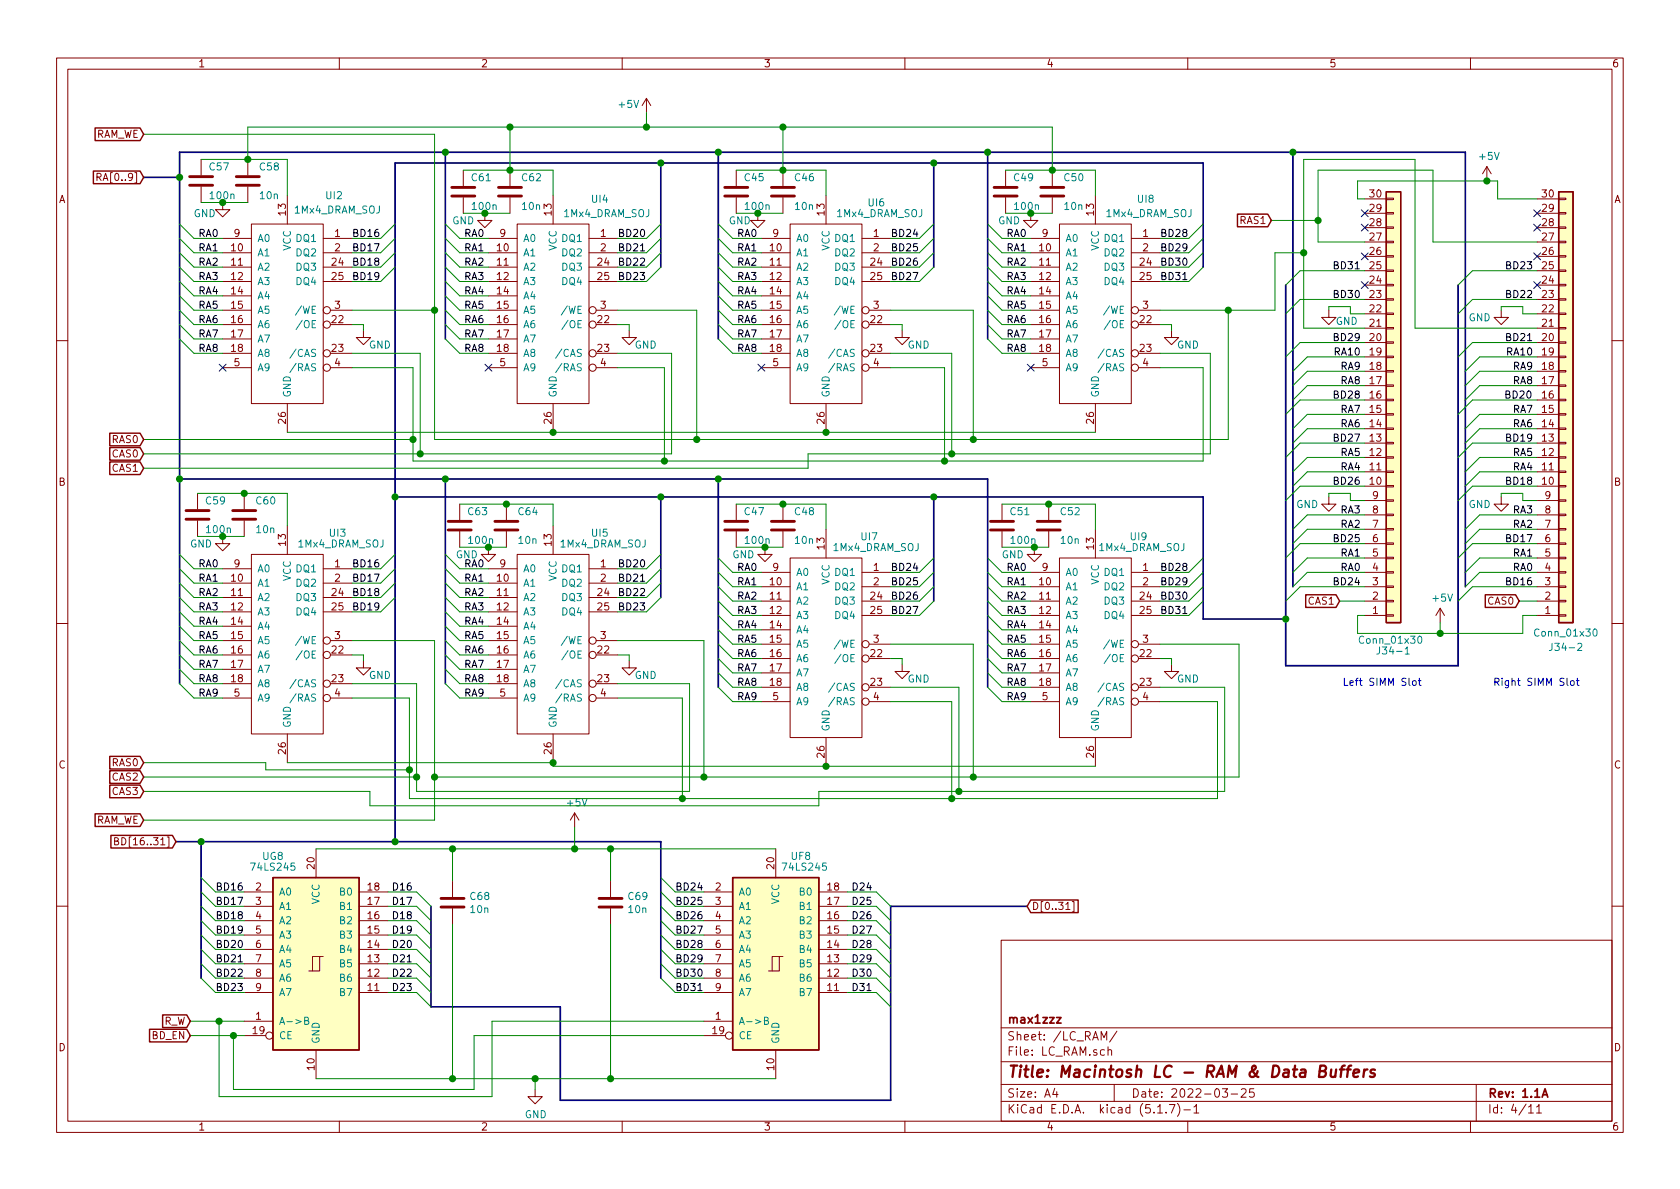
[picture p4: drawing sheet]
<svg xmlns="http://www.w3.org/2000/svg" width="297mm" height="210mm" viewBox="0 0 297 210" stroke-linecap="round" stroke-linejoin="round" font-family="sans-serif">
<defs><g id="words">
<text font-size="2.8" fill="#840000" x="178" y="190.5">Title: Macintosh LC - RAM &amp; Data Buffers</text>
<g font-size="2.1" fill="#840000">
<text x="178" y="184">Sheet: /LC_RAM/</text>
<text x="178" y="181">max1zzz</text>
<text x="178" y="186.7">File: LC_RAM.sch</text>
<text x="178" y="196.9">KiCad E.D.A. kicad (5.1.7)-1</text>
<text x="178" y="194.1">Size: A4</text>
<text x="200" y="194.1">Date: 2022-03-25</text>
<text x="263" y="194.1">Rev: 1.1A</text>
<text x="263" y="196.9">Id: 4/11</text>
</g>
<g font-size="1.8" fill="#840000">
<text x="35" y="11.9">1</text>
<text x="85" y="11.9">2</text>
<text x="135" y="11.9">3</text>
<text x="185" y="11.9">4</text>
<text x="235" y="11.9">5</text>
<text x="285" y="11.9">6</text>
<text x="16.8" y="24.4">RAM_WE</text>
<text x="10.4" y="35.9">A</text>
<text x="17.9" y="32">RA[0..9]</text>
<text x="242.2" y="34.9">30</text>
<text x="272.7" y="34.9">30</text>
<text x="285.4" y="35.9">A</text>
<text x="41.4" y="41.9">9</text>
<text x="50.5" y="38" transform="rotate(-90 50.5 38)">13</text>
<text x="59.2" y="41.9">1</text>
<text x="88.4" y="41.9">9</text>
<text x="97.5" y="38" transform="rotate(-90 97.5 38)">13</text>
<text x="106.2" y="41.9">1</text>
<text x="136.7" y="41.9">9</text>
<text x="145.8" y="38" transform="rotate(-90 145.8 38)">13</text>
<text x="154.5" y="41.9">1</text>
<text x="184.3" y="41.9">9</text>
<text x="193.4" y="38" transform="rotate(-90 193.4 38)">13</text>
<text x="202.1" y="41.9">1</text>
<text x="219.3" y="39.6">RAS1</text>
<text x="242.2" y="40">28</text>
<text x="242.2" y="37.5">29</text>
<text x="272.7" y="40">28</text>
<text x="272.7" y="37.5">29</text>
<text x="40.9" y="44.4">10</text>
<text x="40.9" y="47">11</text>
<text x="58.7" y="47">24</text>
<text x="59.2" y="44.4">2</text>
<text x="87.9" y="44.4">10</text>
<text x="87.9" y="47">11</text>
<text x="105.7" y="47">24</text>
<text x="106.2" y="44.4">2</text>
<text x="136.2" y="44.4">10</text>
<text x="136.2" y="47">11</text>
<text x="154" y="47">24</text>
<text x="154.5" y="44.4">2</text>
<text x="183.8" y="44.4">10</text>
<text x="183.8" y="47">11</text>
<text x="201.6" y="47">24</text>
<text x="202.1" y="44.4">2</text>
<text x="242.2" y="47.6">25</text>
<text x="242.2" y="45.1">26</text>
<text x="242.2" y="42.5">27</text>
<text x="272.7" y="47.6">25</text>
<text x="272.7" y="45.1">26</text>
<text x="272.7" y="42.5">27</text>
<text x="40.9" y="49.5">12</text>
<text x="40.9" y="52.1">14</text>
<text x="58.7" y="49.5">25</text>
<text x="87.9" y="49.5">12</text>
<text x="87.9" y="52.1">14</text>
<text x="105.7" y="49.5">25</text>
<text x="136.2" y="49.5">12</text>
<text x="136.2" y="52.1">14</text>
<text x="154" y="49.5">25</text>
<text x="183.8" y="49.5">12</text>
<text x="183.8" y="52.1">14</text>
<text x="201.6" y="49.5">25</text>
<text x="242.2" y="52.7">23</text>
<text x="242.2" y="50.2">24</text>
<text x="272.7" y="52.7">23</text>
<text x="272.7" y="50.2">24</text>
<text x="40.9" y="54.6">15</text>
<text x="40.9" y="57.1">16</text>
<text x="40.9" y="59.7">17</text>
<text x="58.7" y="57.1">22</text>
<text x="59.2" y="54.6">3</text>
<text x="87.9" y="54.6">15</text>
<text x="87.9" y="57.1">16</text>
<text x="87.9" y="59.7">17</text>
<text x="105.7" y="57.1">22</text>
<text x="106.2" y="54.6">3</text>
<text x="136.2" y="54.6">15</text>
<text x="136.2" y="57.1">16</text>
<text x="136.2" y="59.7">17</text>
<text x="154" y="57.1">22</text>
<text x="154.5" y="54.6">3</text>
<text x="183.8" y="54.6">15</text>
<text x="183.8" y="57.1">16</text>
<text x="183.8" y="59.7">17</text>
<text x="201.6" y="57.1">22</text>
<text x="202.1" y="54.6">3</text>
<text x="242.2" y="57.8">21</text>
<text x="242.2" y="55.2">22</text>
<text x="272.7" y="57.8">21</text>
<text x="272.7" y="55.2">22</text>
<text x="40.9" y="62.2">18</text>
<text x="41.4" y="64.8">5</text>
<text x="58.7" y="62.2">23</text>
<text x="59.2" y="64.8">4</text>
<text x="87.9" y="62.2">18</text>
<text x="88.4" y="64.8">5</text>
<text x="105.7" y="62.2">23</text>
<text x="106.2" y="64.8">4</text>
<text x="136.2" y="62.2">18</text>
<text x="136.7" y="64.8">5</text>
<text x="154" y="62.2">23</text>
<text x="154.5" y="64.8">4</text>
<text x="183.8" y="62.2">18</text>
<text x="184.3" y="64.8">5</text>
<text x="201.6" y="62.2">23</text>
<text x="202.1" y="64.8">4</text>
<text x="242.2" y="65.4">18</text>
<text x="242.2" y="62.9">19</text>
<text x="242.2" y="60.3">20</text>
<text x="272.7" y="65.4">18</text>
<text x="272.7" y="62.9">19</text>
<text x="272.7" y="60.3">20</text>
<text x="242.2" y="70.5">16</text>
<text x="242.2" y="67.9">17</text>
<text x="272.7" y="70.5">16</text>
<text x="272.7" y="67.9">17</text>
<text x="50.5" y="74.9" transform="rotate(-90 50.5 74.9)">26</text>
<text x="97.5" y="74.9" transform="rotate(-90 97.5 74.9)">26</text>
<text x="145.8" y="74.9" transform="rotate(-90 145.8 74.9)">26</text>
<text x="193.4" y="74.9" transform="rotate(-90 193.4 74.9)">26</text>
<text x="242.2" y="75.6">14</text>
<text x="242.2" y="73">15</text>
<text x="272.7" y="75.6">14</text>
<text x="272.7" y="73">15</text>
<text x="19.9" y="78.4">RAS0</text>
<text x="19.9" y="83.4">CAS1</text>
<text x="19.9" y="80.9">CAS0</text>
<text x="242.2" y="83.2">11</text>
<text x="242.2" y="80.6">12</text>
<text x="242.2" y="78.1">13</text>
<text x="272.7" y="83.2">11</text>
<text x="272.7" y="80.6">12</text>
<text x="272.7" y="78.1">13</text>
<text x="10.4" y="85.9">B</text>
<text x="242.2" y="85.7">10</text>
<text x="242.7" y="88.3">9</text>
<text x="272.7" y="85.7">10</text>
<text x="273.2" y="88.3">9</text>
<text x="285.4" y="85.9">B</text>
<text x="242.7" y="95.9">6</text>
<text x="242.7" y="93.3">7</text>
<text x="242.7" y="90.8">8</text>
<text x="273.2" y="95.9">6</text>
<text x="273.2" y="93.3">7</text>
<text x="273.2" y="90.8">8</text>
<text x="41.4" y="100.3">9</text>
<text x="50.5" y="96.5" transform="rotate(-90 50.5 96.5)">13</text>
<text x="59.2" y="100.3">1</text>
<text x="88.4" y="100.3">9</text>
<text x="97.5" y="96.5" transform="rotate(-90 97.5 96.5)">13</text>
<text x="106.2" y="100.3">1</text>
<text x="136.7" y="101">9</text>
<text x="145.8" y="97.1" transform="rotate(-90 145.8 97.1)">13</text>
<text x="154.5" y="101">1</text>
<text x="184.3" y="101">9</text>
<text x="193.4" y="97.1" transform="rotate(-90 193.4 97.1)">13</text>
<text x="202.1" y="101">1</text>
<text x="242.7" y="101">4</text>
<text x="242.7" y="98.4">5</text>
<text x="273.2" y="101">4</text>
<text x="273.2" y="98.4">5</text>
<text x="40.9" y="102.9">10</text>
<text x="40.9" y="105.4">11</text>
<text x="40.9" y="107.9">12</text>
<text x="58.7" y="105.4">24</text>
<text x="58.7" y="107.9">25</text>
<text x="59.2" y="102.9">2</text>
<text x="87.9" y="102.9">10</text>
<text x="87.9" y="105.4">11</text>
<text x="87.9" y="107.9">12</text>
<text x="105.7" y="105.4">24</text>
<text x="105.7" y="107.9">25</text>
<text x="106.2" y="102.9">2</text>
<text x="136.2" y="103.5">10</text>
<text x="136.2" y="106">11</text>
<text x="154" y="106">24</text>
<text x="154.5" y="103.5">2</text>
<text x="183.8" y="103.5">10</text>
<text x="183.8" y="106">11</text>
<text x="201.6" y="106">24</text>
<text x="202.1" y="103.5">2</text>
<text x="231.3" y="106.9">CAS1</text>
<text x="242.7" y="106">2</text>
<text x="242.7" y="103.5">3</text>
<text x="263.1" y="106.9">CAS0</text>
<text x="273.2" y="106">2</text>
<text x="273.2" y="103.5">3</text>
<text x="40.9" y="110.5">14</text>
<text x="40.9" y="113">15</text>
<text x="59.2" y="113">3</text>
<text x="87.9" y="110.5">14</text>
<text x="87.9" y="113">15</text>
<text x="106.2" y="113">3</text>
<text x="136.2" y="108.6">12</text>
<text x="136.2" y="111.1">14</text>
<text x="136.2" y="113.7">15</text>
<text x="154" y="108.6">25</text>
<text x="154.5" y="113.7">3</text>
<text x="183.8" y="108.6">12</text>
<text x="183.8" y="111.1">14</text>
<text x="183.8" y="113.7">15</text>
<text x="201.6" y="108.6">25</text>
<text x="202.1" y="113.7">3</text>
<text x="242.7" y="108.6">1</text>
<text x="273.2" y="108.6">1</text>
<text x="40.9" y="115.6">16</text>
<text x="40.9" y="118.1">17</text>
<text x="58.7" y="115.6">22</text>
<text x="87.9" y="115.6">16</text>
<text x="87.9" y="118.1">17</text>
<text x="105.7" y="115.6">22</text>
<text x="136.2" y="116.2">16</text>
<text x="136.2" y="118.7">17</text>
<text x="154" y="116.2">22</text>
<text x="183.8" y="116.2">16</text>
<text x="183.8" y="118.7">17</text>
<text x="201.6" y="116.2">22</text>
<text x="40.9" y="120.6">18</text>
<text x="41.4" y="123.2">5</text>
<text x="58.7" y="120.6">23</text>
<text x="59.2" y="123.2">4</text>
<text x="87.9" y="120.6">18</text>
<text x="88.4" y="123.2">5</text>
<text x="105.7" y="120.6">23</text>
<text x="106.2" y="123.2">4</text>
<text x="136.2" y="121.3">18</text>
<text x="136.7" y="123.8">5</text>
<text x="154" y="121.3">23</text>
<text x="154.5" y="123.8">4</text>
<text x="183.8" y="121.3">18</text>
<text x="184.3" y="123.8">5</text>
<text x="201.6" y="121.3">23</text>
<text x="202.1" y="123.8">4</text>
<text x="10.4" y="135.9">C</text>
<text x="19.9" y="135.5">RAS0</text>
<text x="50.5" y="133.3" transform="rotate(-90 50.5 133.3)">26</text>
<text x="97.5" y="133.3" transform="rotate(-90 97.5 133.3)">26</text>
<text x="145.8" y="133.9" transform="rotate(-90 145.8 133.9)">26</text>
<text x="193.4" y="133.9" transform="rotate(-90 193.4 133.9)">26</text>
<text x="285.4" y="135.9">C</text>
<text x="19.9" y="140.6">CAS3</text>
<text x="19.9" y="138">CAS2</text>
<text x="16.8" y="145.7">RAM_WE</text>
<text x="21.7" y="149.5">BD[16..31]</text>
<text x="55.6" y="153.6" transform="rotate(-90 55.6 153.6)">20</text>
<text x="136.9" y="153.6" transform="rotate(-90 136.9 153.6)">20</text>
<text x="45.2" y="157.5">2</text>
<text x="45.2" y="160">3</text>
<text x="65.1" y="160">17</text>
<text x="65.1" y="157.5">18</text>
<text x="126.5" y="157.5">2</text>
<text x="126.5" y="160">3</text>
<text x="146.4" y="160">17</text>
<text x="146.4" y="157.5">18</text>
<text x="182.4" y="160.9">D[0..31]</text>
<text x="45.2" y="162.6">4</text>
<text x="45.2" y="165.1">5</text>
<text x="45.2" y="167.6">6</text>
<text x="65.1" y="167.6">14</text>
<text x="65.1" y="165.1">15</text>
<text x="65.1" y="162.6">16</text>
<text x="126.5" y="162.6">4</text>
<text x="126.5" y="165.1">5</text>
<text x="126.5" y="167.6">6</text>
<text x="146.4" y="167.6">14</text>
<text x="146.4" y="165.1">15</text>
<text x="146.4" y="162.6">16</text>
<text x="45.2" y="170.2">7</text>
<text x="45.2" y="172.7">8</text>
<text x="65.1" y="172.7">12</text>
<text x="65.1" y="170.2">13</text>
<text x="126.5" y="170.2">7</text>
<text x="126.5" y="172.7">8</text>
<text x="146.4" y="172.7">12</text>
<text x="146.4" y="170.2">13</text>
<text x="45.2" y="175.3">9</text>
<text x="65.1" y="175.3">11</text>
<text x="126.5" y="175.3">9</text>
<text x="146.4" y="175.3">11</text>
<text x="10.4" y="185.9">D</text>
<text x="26.9" y="183.8">BD_EN</text>
<text x="28.9" y="181.2">R_W</text>
<text x="44.8" y="182.9">19</text>
<text x="45.2" y="180.3">1</text>
<text x="126" y="182.9">19</text>
<text x="126.5" y="180.3">1</text>
<text x="285.4" y="185.9">D</text>
<text x="55.6" y="189.2" transform="rotate(-90 55.6 189.2)">10</text>
<text x="136.9" y="189.2" transform="rotate(-90 136.9 189.2)">10</text>
<text x="35" y="199.9">1</text>
<text x="85" y="199.9">2</text>
<text x="135" y="199.9">3</text>
<text x="185" y="199.9">4</text>
<text x="235" y="199.9">5</text>
<text x="285" y="199.9">6</text>
</g>
<g font-size="1.8" fill="#008484">
<text x="109.5" y="19.1">+5V</text>
<text x="261.7" y="28.3">+5V</text>
<text x="37.1" y="30.1">C57</text>
<text x="37.3" y="35.2">100n</text>
<text x="46" y="30.1">C58</text>
<text x="46.1" y="35.2">10n</text>
<text x="57.7" y="35.2">UI2</text>
<text x="83.5" y="32">C61</text>
<text x="92.4" y="32">C62</text>
<text x="104.7" y="35.9">UI4</text>
<text x="131.7" y="32">C45</text>
<text x="140.6" y="32">C46</text>
<text x="179.3" y="32">C49</text>
<text x="188.2" y="32">C50</text>
<text x="201.2" y="35.9">UI8</text>
<text x="34.2" y="38.4">GND</text>
<text x="52.1" y="37.8">1Mx4_DRAM_SOJ</text>
<text x="80" y="39.7">GND</text>
<text x="83.6" y="37.1">100n</text>
<text x="92.4" y="37.1">10n</text>
<text x="99.7" y="38.4">1Mx4_DRAM_SOJ</text>
<text x="128.9" y="39.7">GND</text>
<text x="131.9" y="37.1">100n</text>
<text x="140.7" y="37.1">10n</text>
<text x="148" y="38.4">1Mx4_DRAM_SOJ</text>
<text x="153.6" y="36.5">UI6</text>
<text x="176.5" y="39.7">GND</text>
<text x="179.5" y="37.1">100n</text>
<text x="188.3" y="37.1">10n</text>
<text x="195.6" y="38.4">1Mx4_DRAM_SOJ</text>
<text x="45.5" y="45.3">A1</text>
<text x="45.5" y="47.9">A2</text>
<text x="45.5" y="42.8">A0</text>
<text x="51.4" y="44.4" transform="rotate(-90 51.4 44.4)">VCC</text>
<text x="52.5" y="42.8">DQ1</text>
<text x="52.5" y="45.3">DQ2</text>
<text x="52.5" y="47.9">DQ3</text>
<text x="92.5" y="45.3">A1</text>
<text x="92.5" y="47.9">A2</text>
<text x="92.5" y="42.8">A0</text>
<text x="98.4" y="44.4" transform="rotate(-90 98.4 44.4)">VCC</text>
<text x="99.5" y="42.8">DQ1</text>
<text x="99.5" y="45.3">DQ2</text>
<text x="99.5" y="47.9">DQ3</text>
<text x="140.7" y="45.3">A1</text>
<text x="140.7" y="47.9">A2</text>
<text x="140.7" y="42.8">A0</text>
<text x="146.7" y="44.4" transform="rotate(-90 146.7 44.4)">VCC</text>
<text x="147.8" y="42.8">DQ1</text>
<text x="147.8" y="45.3">DQ2</text>
<text x="147.8" y="47.9">DQ3</text>
<text x="188.3" y="45.3">A1</text>
<text x="188.3" y="47.9">A2</text>
<text x="188.3" y="42.8">A0</text>
<text x="194.3" y="44.4" transform="rotate(-90 194.3 44.4)">VCC</text>
<text x="195.4" y="42.8">DQ1</text>
<text x="195.4" y="45.3">DQ2</text>
<text x="195.4" y="47.9">DQ3</text>
<text x="45.5" y="50.4">A3</text>
<text x="45.5" y="53">A4</text>
<text x="52.5" y="50.4">DQ4</text>
<text x="92.5" y="50.4">A3</text>
<text x="92.5" y="53">A4</text>
<text x="99.5" y="50.4">DQ4</text>
<text x="140.7" y="50.4">A3</text>
<text x="140.7" y="53">A4</text>
<text x="147.8" y="50.4">DQ4</text>
<text x="188.3" y="50.4">A3</text>
<text x="188.3" y="53">A4</text>
<text x="195.4" y="50.4">DQ4</text>
<text x="45.5" y="55.5">A5</text>
<text x="45.5" y="58">A6</text>
<text x="52.8" y="55.5">/WE</text>
<text x="53.1" y="58">/OE</text>
<text x="92.5" y="55.5">A5</text>
<text x="92.5" y="58">A6</text>
<text x="99.8" y="55.5">/WE</text>
<text x="100.1" y="58">/OE</text>
<text x="140.7" y="55.5">A5</text>
<text x="140.7" y="58">A6</text>
<text x="148" y="55.5">/WE</text>
<text x="148.3" y="58">/OE</text>
<text x="188.3" y="55.5">A5</text>
<text x="188.3" y="58">A6</text>
<text x="195.7" y="55.5">/WE</text>
<text x="196" y="58">/OE</text>
<text x="236.2" y="57.4">GND</text>
<text x="259.7" y="56.8">GND</text>
<text x="45.5" y="60.6">A7</text>
<text x="45.5" y="63.1">A8</text>
<text x="45.5" y="65.7">A9</text>
<text x="51.9" y="63.1">/CAS</text>
<text x="51.9" y="65.7">/RAS</text>
<text x="65.2" y="61.6">GND</text>
<text x="92.5" y="60.6">A7</text>
<text x="92.5" y="63.1">A8</text>
<text x="92.5" y="65.7">A9</text>
<text x="98.9" y="63.1">/CAS</text>
<text x="98.9" y="65.7">/RAS</text>
<text x="112.2" y="61.6">GND</text>
<text x="140.7" y="60.6">A7</text>
<text x="140.7" y="63.1">A8</text>
<text x="140.7" y="65.7">A9</text>
<text x="147.2" y="63.1">/CAS</text>
<text x="147.2" y="65.7">/RAS</text>
<text x="160.5" y="61.6">GND</text>
<text x="188.3" y="60.6">A7</text>
<text x="188.3" y="63.1">A8</text>
<text x="188.3" y="65.7">A9</text>
<text x="194.8" y="63.1">/CAS</text>
<text x="194.8" y="65.7">/RAS</text>
<text x="208.1" y="61.6">GND</text>
<text x="51.4" y="70.4" transform="rotate(-90 51.4 70.4)">GND</text>
<text x="98.4" y="70.4" transform="rotate(-90 98.4 70.4)">GND</text>
<text x="146.7" y="70.4" transform="rotate(-90 146.7 70.4)">GND</text>
<text x="194.3" y="70.4" transform="rotate(-90 194.3 70.4)">GND</text>
<text x="36.5" y="89.2">C59</text>
<text x="45.4" y="89.2">C60</text>
<text x="229.2" y="89.8">GND</text>
<text x="259.7" y="89.8">GND</text>
<text x="36.7" y="94.3">100n</text>
<text x="45.4" y="94.3">10n</text>
<text x="58.3" y="94.9">UI3</text>
<text x="82.8" y="91.1">C63</text>
<text x="91.7" y="91.1">C64</text>
<text x="104.7" y="94.9">UI5</text>
<text x="131.7" y="91.1">C47</text>
<text x="140.6" y="91.1">C48</text>
<text x="152.3" y="95.5">UI7</text>
<text x="178.7" y="91.1">C51</text>
<text x="187.6" y="91.1">C52</text>
<text x="199.9" y="95.5">UI9</text>
<text x="33.6" y="96.8">GND</text>
<text x="45.5" y="101.2">A0</text>
<text x="52.5" y="101.2">DQ1</text>
<text x="52.7" y="96.8">1Mx4_DRAM_SOJ</text>
<text x="80.6" y="98.7">GND</text>
<text x="83" y="96.2">100n</text>
<text x="91.8" y="96.2">10n</text>
<text x="92.5" y="101.2">A0</text>
<text x="99.1" y="96.8">1Mx4_DRAM_SOJ</text>
<text x="99.5" y="101.2">DQ1</text>
<text x="129.5" y="98.7">GND</text>
<text x="131.9" y="96.2">100n</text>
<text x="140.7" y="96.2">10n</text>
<text x="140.7" y="101.8">A0</text>
<text x="147.3" y="97.5">1Mx4_DRAM_SOJ</text>
<text x="147.8" y="101.8">DQ1</text>
<text x="177.1" y="98.7">GND</text>
<text x="178.9" y="96.2">100n</text>
<text x="187.7" y="96.2">10n</text>
<text x="188.3" y="101.8">A0</text>
<text x="194.3" y="97.5">1Mx4_DRAM_SOJ</text>
<text x="195.4" y="101.8">DQ1</text>
<text x="45.5" y="103.8">A1</text>
<text x="45.5" y="106.3">A2</text>
<text x="51.4" y="102.8" transform="rotate(-90 51.4 102.8)">VCC</text>
<text x="52.5" y="103.8">DQ2</text>
<text x="52.5" y="106.3">DQ3</text>
<text x="92.5" y="103.8">A1</text>
<text x="92.5" y="106.3">A2</text>
<text x="98.4" y="102.8" transform="rotate(-90 98.4 102.8)">VCC</text>
<text x="99.5" y="103.8">DQ2</text>
<text x="99.5" y="106.3">DQ3</text>
<text x="140.7" y="104.4">A1</text>
<text x="140.7" y="106.9">A2</text>
<text x="146.7" y="103.4" transform="rotate(-90 146.7 103.4)">VCC</text>
<text x="147.8" y="104.4">DQ2</text>
<text x="147.8" y="106.9">DQ3</text>
<text x="188.3" y="104.4">A1</text>
<text x="188.3" y="106.9">A2</text>
<text x="194.3" y="103.4" transform="rotate(-90 194.3 103.4)">VCC</text>
<text x="195.4" y="104.4">DQ2</text>
<text x="195.4" y="106.9">DQ3</text>
<text x="253.4" y="106.4">+5V</text>
<text x="45.5" y="108.8">A3</text>
<text x="45.5" y="111.4">A4</text>
<text x="45.5" y="113.9">A5</text>
<text x="52.5" y="108.8">DQ4</text>
<text x="52.8" y="113.9">/WE</text>
<text x="92.5" y="108.8">A3</text>
<text x="92.5" y="111.4">A4</text>
<text x="92.5" y="113.9">A5</text>
<text x="99.5" y="108.8">DQ4</text>
<text x="99.8" y="113.9">/WE</text>
<text x="140.7" y="109.5">A3</text>
<text x="140.7" y="112">A4</text>
<text x="147.8" y="109.5">DQ4</text>
<text x="188.3" y="109.5">A3</text>
<text x="188.3" y="112">A4</text>
<text x="195.4" y="109.5">DQ4</text>
<text x="240.7" y="113.8">Conn_01x30</text>
<text x="271.7" y="112.6">Conn_01x30</text>
<text x="45.5" y="116.5">A6</text>
<text x="45.5" y="119">A7</text>
<text x="53.1" y="116.5">/OE</text>
<text x="92.5" y="116.5">A6</text>
<text x="92.5" y="119">A7</text>
<text x="100.1" y="116.5">/OE</text>
<text x="140.7" y="114.5">A5</text>
<text x="140.7" y="117.1">A6</text>
<text x="140.7" y="119.6">A7</text>
<text x="148" y="114.5">/WE</text>
<text x="148.3" y="117.1">/OE</text>
<text x="188.3" y="114.5">A5</text>
<text x="188.3" y="117.1">A6</text>
<text x="188.3" y="119.6">A7</text>
<text x="195.7" y="114.5">/WE</text>
<text x="196" y="117.1">/OE</text>
<text x="244.1" y="115.7">J34-1</text>
<text x="274.6" y="115.1">J34-2</text>
<text x="45.5" y="121.5">A8</text>
<text x="45.5" y="124.1">A9</text>
<text x="51.9" y="121.5">/CAS</text>
<text x="51.9" y="124.1">/RAS</text>
<text x="65.2" y="120.1">GND</text>
<text x="92.5" y="121.5">A8</text>
<text x="92.5" y="124.1">A9</text>
<text x="98.9" y="121.5">/CAS</text>
<text x="98.9" y="124.1">/RAS</text>
<text x="112.2" y="120.1">GND</text>
<text x="140.7" y="122.2">A8</text>
<text x="140.7" y="124.7">A9</text>
<text x="147.2" y="122.2">/CAS</text>
<text x="147.2" y="124.7">/RAS</text>
<text x="160.5" y="120.7">GND</text>
<text x="188.3" y="122.2">A8</text>
<text x="188.3" y="124.7">A9</text>
<text x="194.8" y="122.2">/CAS</text>
<text x="194.8" y="124.7">/RAS</text>
<text x="208.1" y="120.7">GND</text>
<text x="51.4" y="128.8" transform="rotate(-90 51.4 128.8)">GND</text>
<text x="98.4" y="128.8" transform="rotate(-90 98.4 128.8)">GND</text>
<text x="146.7" y="129.4" transform="rotate(-90 146.7 129.4)">GND</text>
<text x="194.3" y="129.4" transform="rotate(-90 194.3 129.4)">GND</text>
<text x="100.4" y="142.6">+5V</text>
<text x="44.7" y="154">74LS245</text>
<text x="46.5" y="152.1">UG8</text>
<text x="138.7" y="154">74LS245</text>
<text x="139.9" y="152.1">UF8</text>
<text x="49.3" y="158.4">A0</text>
<text x="49.3" y="160.9">A1</text>
<text x="56.5" y="159.9" transform="rotate(-90 56.5 159.9)">VCC</text>
<text x="60.2" y="160.9">B1</text>
<text x="60.2" y="158.4">B0</text>
<text x="83.2" y="159.2">C68</text>
<text x="83.3" y="161.5">10n</text>
<text x="111.2" y="159.2">C69</text>
<text x="111.2" y="161.5">10n</text>
<text x="130.6" y="158.4">A0</text>
<text x="130.6" y="160.9">A1</text>
<text x="137.8" y="159.9" transform="rotate(-90 137.8 159.9)">VCC</text>
<text x="141.5" y="160.9">B1</text>
<text x="141.5" y="158.4">B0</text>
<text x="49.3" y="163.4">A2</text>
<text x="49.3" y="166">A3</text>
<text x="60.2" y="166">B3</text>
<text x="60.2" y="163.4">B2</text>
<text x="130.6" y="163.4">A2</text>
<text x="130.6" y="166">A3</text>
<text x="141.5" y="166">B3</text>
<text x="141.5" y="163.4">B2</text>
<text x="49.3" y="168.5">A4</text>
<text x="49.3" y="171.1">A5</text>
<text x="49.3" y="173.6">A6</text>
<text x="60.2" y="173.6">B6</text>
<text x="60.2" y="171.1">B5</text>
<text x="60.2" y="168.5">B4</text>
<text x="130.6" y="168.5">A4</text>
<text x="130.6" y="171.1">A5</text>
<text x="130.6" y="173.6">A6</text>
<text x="141.5" y="173.6">B6</text>
<text x="141.5" y="171.1">B5</text>
<text x="141.5" y="168.5">B4</text>
<text x="49.3" y="176.1">A7</text>
<text x="60.2" y="176.1">B7</text>
<text x="130.6" y="176.1">A7</text>
<text x="141.5" y="176.1">B7</text>
<text x="49.3" y="181.2">A-&gt;B</text>
<text x="49.3" y="183.8">CE</text>
<text x="56.5" y="184.7" transform="rotate(-90 56.5 184.7)">GND</text>
<text x="130.6" y="181.2">A-&gt;B</text>
<text x="130.6" y="183.8">CE</text>
<text x="137.8" y="184.7" transform="rotate(-90 137.8 184.7)">GND</text>
<text x="92.8" y="197.7">GND</text>
</g>
<g font-size="1.8">
<text x="35.2" y="41.9">RA0</text>
<text x="62.8" y="41.9">BD16</text>
<text x="82.2" y="41.9">RA0</text>
<text x="109.8" y="41.9">BD20</text>
<text x="130.5" y="41.9">RA0</text>
<text x="158" y="41.9">BD24</text>
<text x="178.1" y="41.9">RA0</text>
<text x="205.7" y="41.9">BD28</text>
<text x="35.2" y="47">RA2</text>
<text x="35.2" y="44.4">RA1</text>
<text x="62.8" y="44.4">BD17</text>
<text x="62.8" y="47">BD18</text>
<text x="82.2" y="47">RA2</text>
<text x="82.2" y="44.4">RA1</text>
<text x="109.8" y="44.4">BD21</text>
<text x="109.8" y="47">BD22</text>
<text x="130.5" y="44.4">RA1</text>
<text x="130.5" y="47">RA2</text>
<text x="158" y="44.4">BD25</text>
<text x="158" y="47">BD26</text>
<text x="178.1" y="47">RA2</text>
<text x="178.1" y="44.4">RA1</text>
<text x="205.7" y="47">BD30</text>
<text x="205.7" y="44.4">BD29</text>
<text x="236.1" y="47.6">BD31</text>
<text x="266.6" y="47.6">BD23</text>
<text x="35.2" y="52.1">RA4</text>
<text x="35.2" y="49.5">RA3</text>
<text x="62.8" y="49.5">BD19</text>
<text x="82.2" y="52.1">RA4</text>
<text x="82.2" y="49.5">RA3</text>
<text x="109.8" y="49.5">BD23</text>
<text x="130.5" y="52.1">RA4</text>
<text x="130.5" y="49.5">RA3</text>
<text x="158" y="49.5">BD27</text>
<text x="178.1" y="49.5">RA3</text>
<text x="178.1" y="52.1">RA4</text>
<text x="205.7" y="49.5">BD31</text>
<text x="236.1" y="52.7">BD30</text>
<text x="266.6" y="52.7">BD22</text>
<text x="35.2" y="59.7">RA7</text>
<text x="35.2" y="57.1">RA6</text>
<text x="35.2" y="54.6">RA5</text>
<text x="82.2" y="59.7">RA7</text>
<text x="82.2" y="57.1">RA6</text>
<text x="82.2" y="54.6">RA5</text>
<text x="130.5" y="54.6">RA5</text>
<text x="130.5" y="57.1">RA6</text>
<text x="130.5" y="59.7">RA7</text>
<text x="178.1" y="54.6">RA5</text>
<text x="178.1" y="57.1">RA6</text>
<text x="178.1" y="59.7">RA7</text>
<text x="35.2" y="62.2">RA8</text>
<text x="82.2" y="62.2">RA8</text>
<text x="130.5" y="62.2">RA8</text>
<text x="178.1" y="62.2">RA8</text>
<text x="236.1" y="62.9">RA10</text>
<text x="236.1" y="60.3">BD29</text>
<text x="237.1" y="65.4">RA9</text>
<text x="266.6" y="62.9">RA10</text>
<text x="266.6" y="60.3">BD21</text>
<text x="267.6" y="65.4">RA9</text>
<text x="236.1" y="70.5">BD28</text>
<text x="237.1" y="67.9">RA8</text>
<text x="266.5" y="70.5">BD20</text>
<text x="267.6" y="67.9">RA8</text>
<text x="237.1" y="75.6">RA6</text>
<text x="237.1" y="73">RA7</text>
<text x="267.6" y="75.6">RA6</text>
<text x="267.6" y="73">RA7</text>
<text x="236.1" y="78.1">BD27</text>
<text x="237.1" y="83.2">RA4</text>
<text x="237.1" y="80.6">RA5</text>
<text x="266.6" y="78.1">BD19</text>
<text x="267.6" y="83.2">RA4</text>
<text x="267.6" y="80.6">RA5</text>
<text x="236.1" y="85.7">BD26</text>
<text x="266.6" y="85.7">BD18</text>
<text x="236.1" y="95.9">BD25</text>
<text x="237.1" y="90.8">RA3</text>
<text x="237.1" y="93.3">RA2</text>
<text x="266.6" y="95.9">BD17</text>
<text x="267.6" y="90.8">RA3</text>
<text x="267.6" y="93.3">RA2</text>
<text x="35.2" y="100.3">RA0</text>
<text x="62.8" y="100.3">BD16</text>
<text x="82.2" y="100.3">RA0</text>
<text x="109.8" y="100.3">BD20</text>
<text x="130.5" y="101">RA0</text>
<text x="158" y="101">BD24</text>
<text x="178.1" y="101">RA0</text>
<text x="205.7" y="101">BD28</text>
<text x="237.1" y="101">RA0</text>
<text x="237.1" y="98.4">RA1</text>
<text x="267.6" y="101">RA0</text>
<text x="267.6" y="98.4">RA1</text>
<text x="35.2" y="102.9">RA1</text>
<text x="35.2" y="105.4">RA2</text>
<text x="35.2" y="107.9">RA3</text>
<text x="62.8" y="102.9">BD17</text>
<text x="62.8" y="107.9">BD19</text>
<text x="62.8" y="105.4">BD18</text>
<text x="82.2" y="102.9">RA1</text>
<text x="82.2" y="105.4">RA2</text>
<text x="82.2" y="107.9">RA3</text>
<text x="109.8" y="102.9">BD21</text>
<text x="109.8" y="105.4">BD22</text>
<text x="109.8" y="107.9">BD23</text>
<text x="130.5" y="103.5">RA1</text>
<text x="130.5" y="106">RA2</text>
<text x="158" y="103.5">BD25</text>
<text x="158" y="106">BD26</text>
<text x="178.1" y="103.5">RA1</text>
<text x="178.1" y="106">RA2</text>
<text x="205.7" y="106">BD30</text>
<text x="205.7" y="103.5">BD29</text>
<text x="236.1" y="103.5">BD24</text>
<text x="266.6" y="103.5">BD16</text>
<text x="35.2" y="110.5">RA4</text>
<text x="35.2" y="113">RA5</text>
<text x="82.2" y="110.5">RA4</text>
<text x="82.2" y="113">RA5</text>
<text x="130.5" y="108.6">RA3</text>
<text x="130.5" y="111.1">RA4</text>
<text x="130.5" y="113.7">RA5</text>
<text x="158" y="108.6">BD27</text>
<text x="178.1" y="113.7">RA5</text>
<text x="178.1" y="111.1">RA4</text>
<text x="178.1" y="108.6">RA3</text>
<text x="205.7" y="108.6">BD31</text>
<text x="35.2" y="115.6">RA6</text>
<text x="35.2" y="118.1">RA7</text>
<text x="82.2" y="118.1">RA7</text>
<text x="82.2" y="115.6">RA6</text>
<text x="130.5" y="116.2">RA6</text>
<text x="130.5" y="118.7">RA7</text>
<text x="178.1" y="118.7">RA7</text>
<text x="178.1" y="116.2">RA6</text>
<text x="35.2" y="120.6">RA8</text>
<text x="35.2" y="123.2">RA9</text>
<text x="82.2" y="123.2">RA9</text>
<text x="82.2" y="120.6">RA8</text>
<text x="130.5" y="123.8">RA9</text>
<text x="130.5" y="121.3">RA8</text>
<text x="178.1" y="123.8">RA9</text>
<text x="178.1" y="121.3">RA8</text>
<text x="38.7" y="157.5">BD16</text>
<text x="38.7" y="160">BD17</text>
<text x="69.2" y="160">D17</text>
<text x="69.2" y="157.5">D16</text>
<text x="119.9" y="160">BD25</text>
<text x="119.9" y="157.5">BD24</text>
<text x="150.5" y="157.5">D24</text>
<text x="150.5" y="160">D25</text>
<text x="38.7" y="165.1">BD19</text>
<text x="38.7" y="162.6">BD18</text>
<text x="38.7" y="167.6">BD20</text>
<text x="69.2" y="162.6">D18</text>
<text x="69.2" y="165.1">D19</text>
<text x="69.2" y="167.6">D20</text>
<text x="119.9" y="167.6">BD28</text>
<text x="119.9" y="165.1">BD27</text>
<text x="119.9" y="162.6">BD26</text>
<text x="150.5" y="162.6">D26</text>
<text x="150.5" y="165.1">D27</text>
<text x="150.5" y="167.6">D28</text>
<text x="38.7" y="172.7">BD22</text>
<text x="38.7" y="170.2">BD21</text>
<text x="69.2" y="170.2">D21</text>
<text x="69.2" y="172.7">D22</text>
<text x="119.9" y="172.7">BD30</text>
<text x="119.9" y="170.2">BD29</text>
<text x="150.5" y="172.7">D30</text>
<text x="150.5" y="170.2">D29</text>
<text x="38.7" y="175.3">BD23</text>
<text x="69.2" y="175.3">D23</text>
<text x="119.9" y="175.3">BD31</text>
<text x="150.5" y="175.3">D31</text>
</g>
<g font-size="1.8" fill="#0000c2">
<text x="239.3" y="121.3">Left SIMM Slot</text>
<text x="265.9" y="121.3">Right SIMM Slot</text>
</g>
</g></defs>
<g fill="none" stroke="#840000" stroke-width=".18">
<path d="M10 10.3h277v189.9h-277zM12 12.2h273v186.1h-273zM60 10.3v1.9M110 10.3v1.9M114.3 17.4l-.8 1.3M114.3 17.4v2.5M114.3 17.4l.8 1.3M160 10.3v1.9M210 10.3v1.9M260 10.3v1.9M17.1 31.3h.7l.1-.2-.1-.3-.2-.1h-.5v1.2M17.4 31.3l.5 .6"/>
<path d="M35.6 28.2v2.8M35.6 33v2.8M39.4 35.8v1.3h1.2l-1.2 1.2-1.3-1.2h1.3M43.8 28.2v2.8M43.8 33v2.8M44.4 39.6h12.7v31.8h-12.7zM50.8 34.5v5.1M81.9 30.1v2.8M81.9 34.9v2.8M85.7 37.7v1.3h1.3l-1.3 1.3-1.2-1.3h1.2M90.2 30.1v2.8M90.2 34.9v2.8"/>
<path d="M91.4 39.6h12.7v31.8h-12.7zM97.8 34.5v5.1M130.2 30.1v2.8M130.2 34.9v2.8M134 37.7v1.3h1.3l-1.3 1.3-1.3-1.3h1.3M138.4 30.1v2.8M138.4 34.9v2.8M139.7 39.6h12.7v31.8h-12.7zM146 34.5v5.1M177.8 30.1v2.8M177.8 34.9v2.8M182.2 37.7v1.3h1.3l-1.3 1.3-1.2-1.3h1.2"/>
<path d="M186.1 30.1v2.8M186.1 34.9v2.8M187.3 39.6h12.7v31.8h-12.7zM193.7 34.5v5.1M241.3 37.7h3.8M241.3 35.2h3.8M245.1 37.6h1.3v.2h-1.3zM245.1 35h1.3v.3h-1.3zM262.9 29.5l-.8 1.2M262.9 29.5v2.5M262.9 29.5l.8 1.2M271.8 37.7h3.8"/>
<path d="M271.8 35.2h3.8M275.6 37.6h1.3v.2h-1.3zM275.6 35h1.3v.3h-1.3zM39.4 42.2h5M39.4 44.7h5M39.4 47.2h5M39.4 49.8h5M39.4 52.3h5M39.4 54.9h5M39.4 57.4h5M39.4 59.9h5M57.1 42.2h5.1"/>
<path d="M57.1 44.7h5.1M57.1 47.2h5.1M57.1 49.8h5.1M58.4 54.9h3.8M58.4 57.4h3.8M64.3 58.4v1.3h1.2l-1.2 1.3-1.3-1.3h1.3M86.4 42.2h5M86.4 44.7h5M86.4 47.2h5M86.4 49.8h5M86.4 52.3h5M86.4 54.9h5"/>
<path d="M86.4 57.4h5M86.4 59.9h5M104.1 42.2h5.1M104.1 44.7h5.1M104.1 47.2h5.1M104.1 49.8h5.1M105.4 54.9h3.8M105.4 57.4h3.8M111.3 58.4v1.3h1.2l-1.2 1.3-1.3-1.3h1.3M134.6 42.2h5.1M134.6 44.7h5.1M134.6 47.2h5.1"/>
<path d="M134.6 49.8h5.1M134.6 52.3h5.1M134.6 54.9h5.1M134.6 57.4h5.1M134.6 59.9h5.1M152.4 42.2h5.1M152.4 44.7h5.1M152.4 47.2h5.1M152.4 49.8h5.1M153.7 54.9h3.8M153.7 57.4h3.8M159.5 58.4v1.3h1.3l-1.3 1.3-1.3-1.3h1.3"/>
<path d="M182.2 42.2h5.1M182.2 44.7h5.1M182.2 47.2h5.1M182.2 49.8h5.1M182.2 52.3h5.1M182.2 54.9h5.1M182.2 57.4h5.1M182.2 59.9h5.1M200 42.2h5.1M200 44.7h5.1M200 47.2h5.1M200 49.8h5.1"/>
<path d="M201.3 54.9h3.8M201.3 57.4h3.8M207.1 58.4v1.3h1.3l-1.3 1.3-1.2-1.3h1.2M234.9 54.9v1.2h1.3l-1.3 1.3-1.2-1.3h1.2M241.3 58h3.8M241.3 55.5h3.8M241.3 53h3.8M241.3 50.4h3.8M241.3 47.9h3.8M241.3 45.3h3.8M241.3 42.8h3.8M241.3 40.3h3.8"/>
<path d="M245.1 45.2h1.3v.3h-1.3zM245.1 42.7h1.3v.2h-1.3zM245.1 40.1h1.3v.3h-1.3zM245.1 57.9h1.3v.3h-1.3zM245.1 55.4h1.3v.2h-1.3zM245.1 52.8h1.3v.3h-1.3zM245.1 50.3h1.3v.2h-1.3zM245.1 47.7h1.3v.3h-1.3zM265.4 54.9v1.2h1.3l-1.3 1.3-1.2-1.3h1.2M271.8 58h3.8M271.8 55.5h3.8M271.8 53h3.8"/>
<path d="M271.8 50.4h3.8M271.8 47.9h3.8M271.8 45.3h3.8M271.8 42.8h3.8M271.8 40.3h3.8M275.6 45.2h1.3v.3h-1.3zM275.6 42.7h1.3v.2h-1.3zM275.6 40.1h1.3v.3h-1.3zM275.6 57.9h1.3v.3h-1.3zM275.6 55.4h1.3v.2h-1.3zM275.6 52.8h1.3v.3h-1.3zM275.6 50.3h1.3v.2h-1.3z"/>
<path d="M275.6 47.7h1.3v.3h-1.3zM10 60.2h2M39.4 62.5h5M39.4 65h5M50.8 71.4v5M58.4 62.5h3.8M58.4 65h3.8M86.4 62.5h5M86.4 65h5M97.8 71.4v5M105.4 62.5h3.8M105.4 65h3.8"/>
<path d="M134.6 62.5h5.1M134.6 65h5.1M146 71.4v5M153.7 62.5h3.8M153.7 65h3.8M182.2 62.5h5.1M182.2 65h5.1M193.7 71.4v5M201.3 62.5h3.8M201.3 65h3.8M241.3 78.4h3.8M241.3 75.8h3.8"/>
<path d="M241.3 73.3h3.8M241.3 70.7h3.8M241.3 68.2h3.8M241.3 65.7h3.8M241.3 63.1h3.8M241.3 60.6h3.8M245.1 68.1h1.3v.2h-1.3zM245.1 65.5h1.3v.3h-1.3zM245.1 63h1.3v.2h-1.3zM245.1 60.4h1.3v.3h-1.3zM245.1 70.6h1.3v.3h-1.3zM245.1 75.7h1.3v.2h-1.3z"/>
<path d="M245.1 78.2h1.3v.3h-1.3zM245.1 73.1h1.3v.3h-1.3zM271.8 78.4h3.8M271.8 75.8h3.8M271.8 73.3h3.8M271.8 70.7h3.8M271.8 68.2h3.8M271.8 65.7h3.8M271.8 63.1h3.8M271.8 60.6h3.8M275.6 68.1h1.3v.2h-1.3zM275.6 65.5h1.3v.3h-1.3z"/>
<path d="M275.6 63h1.3v.2h-1.3zM275.6 60.4h1.3v.3h-1.3zM275.6 70.6h1.3v.3h-1.3zM275.6 75.7h1.3v.2h-1.3zM275.6 78.2h1.3v.3h-1.3zM275.6 73.1h1.3v.3h-1.3zM285 60.2h2M34.9 87.2v2.8M34.9 92.1v2.8M39.4 94.9v1.2h1.2l-1.2 1.3-1.3-1.3h1.3M43.2 87.2v2.8M43.2 92.1v2.8"/>
<path d="M44.4 98h12.7v31.8h-12.7zM50.8 93v5M81.3 89.1v2.8M81.3 94v2.8M86.4 96.8v1.2h1.2l-1.2 1.3-1.3-1.3h1.3M89.5 89.1v2.8M89.5 94v2.8M91.4 98h12.7v31.8h-12.7zM97.8 93v5M130.2 89.1v2.8M130.2 94v2.8M135.3 96.8v1.2h1.2l-1.2 1.3-1.3-1.3h1.3"/>
<path d="M138.4 89.1v2.8M138.4 94v2.8M139.7 98.7h12.7v31.7h-12.7zM146 93.6v5.1M177.2 89.1v2.8M177.2 94v2.8M182.9 96.8v1.2h1.2l-1.2 1.3-1.3-1.3h1.3M185.4 89.1v2.8M185.4 94v2.8M187.3 98.7h12.7v31.7h-12.7zM193.7 93.6v5.1M234.9 87.9v1.2h1.3l-1.3 1.3-1.2-1.3h1.2"/>
<path d="M241.3 86h3.8M241.3 83.4h3.8M241.3 80.9h3.8M241.3 98.7h3.8M241.3 96.1h3.8M241.3 93.6h3.8M241.3 91.1h3.8M241.3 88.5h3.8M245.1 98.5h1.3v.3h-1.3zM245.1 80.8h1.3v.2h-1.3zM245.1 83.3h1.3v.3h-1.3zM245.1 85.8h1.3v.3h-1.3z"/>
<path d="M245.1 88.4h1.3v.2h-1.3zM245.1 90.9h1.3v.3h-1.3zM245.1 93.5h1.3v.2h-1.3zM245.1 96h1.3v.3h-1.3zM265.4 87.9v1.2h1.3l-1.3 1.3-1.2-1.3h1.2M271.8 86h3.8M271.8 83.4h3.8M271.8 80.9h3.8M271.8 98.7h3.8M271.8 96.1h3.8M271.8 93.6h3.8M271.8 91.1h3.8"/>
<path d="M271.8 88.5h3.8M275.6 98.5h1.3v.3h-1.3zM275.6 80.8h1.3v.2h-1.3zM275.6 83.3h1.3v.3h-1.3zM275.6 85.8h1.3v.3h-1.3zM275.6 88.4h1.3v.2h-1.3zM275.6 90.9h1.3v.3h-1.3zM275.6 93.5h1.3v.2h-1.3zM275.6 96h1.3v.3h-1.3zM10 110.3h2M39.4 100.6h5M39.4 103.1h5"/>
<path d="M39.4 105.7h5M39.4 108.2h5M39.4 110.7h5M39.4 113.3h5M39.4 115.8h5M39.4 118.4h5M57.1 100.6h5.1M57.1 103.1h5.1M57.1 105.7h5.1M57.1 108.2h5.1M58.4 113.3h3.8M58.4 115.8h3.8"/>
<path d="M64.3 116.8v1.3h1.2l-1.2 1.3-1.3-1.3h1.3M86.4 100.6h5M86.4 103.1h5M86.4 105.7h5M86.4 108.2h5M86.4 110.7h5M86.4 113.3h5M86.4 115.8h5M86.4 118.4h5M104.1 100.6h5.1M104.1 103.1h5.1M104.1 105.7h5.1"/>
<path d="M104.1 108.2h5.1M105.4 113.3h3.8M105.4 115.8h3.8M111.3 116.8v1.3h1.2l-1.2 1.3-1.3-1.3h1.3M134.6 108.8h5.1M134.6 106.3h5.1M134.6 103.8h5.1M134.6 101.2h5.1M134.6 111.4h5.1M134.6 113.9h5.1M134.6 116.5h5.1M134.6 119h5.1"/>
<path d="M152.4 108.8h5.1M152.4 106.3h5.1M152.4 103.8h5.1M152.4 101.2h5.1M153.7 113.9h3.8M153.7 116.5h3.8M159.5 117.5v1.2h1.3l-1.3 1.3-1.3-1.3h1.3M182.2 108.8h5.1M182.2 106.3h5.1M182.2 103.8h5.1M182.2 101.2h5.1M182.2 111.4h5.1"/>
<path d="M182.2 113.9h5.1M182.2 116.5h5.1M182.2 119h5.1M200 108.8h5.1M200 106.3h5.1M200 103.8h5.1M200 101.2h5.1M201.3 113.9h3.8M201.3 116.5h3.8M207.1 117.5v1.2h1.3l-1.3 1.3-1.2-1.3h1.2M241.3 108.8h3.8M241.3 106.3h3.8"/>
<path d="M241.3 103.8h3.8M241.3 101.2h3.8M245.1 101.1h1.3v.2h-1.3zM245.1 103.6h1.3v.3h-1.3zM245.1 106.2h1.3v.2h-1.3zM245.1 108.7h1.3v.3h-1.3zM254.6 107.6l-.7 1.2M254.6 107.6v2.5M254.6 107.6l.8 1.2M271.8 108.8h3.8M271.8 106.3h3.8M271.8 103.8h3.8"/>
<path d="M271.8 101.2h3.8M275.6 101.1h1.3v.2h-1.3zM275.6 103.6h1.3v.3h-1.3zM275.6 106.2h1.3v.2h-1.3zM275.6 108.7h1.3v.3h-1.3zM285 110.3h2M39.4 120.9h5M39.4 123.4h5M50.8 129.8v5.1M58.4 120.9h3.8M58.4 123.4h3.8M86.4 120.9h5"/>
<path d="M86.4 123.4h5M97.8 129.8v5.1M105.4 120.9h3.8M105.4 123.4h3.8M134.6 121.5h5.1M134.6 124.1h5.1M146 130.4v5.1M153.7 121.5h3.8M153.7 124.1h3.8M182.2 121.5h5.1M182.2 124.1h5.1M193.7 130.4v5.1"/>
<path d="M201.3 121.5h3.8M201.3 124.1h3.8M20.3 148.7h.5l.1-.2v-.2l-.6-.2v1.3h.5l.1-.1 .1-.3-.3-.3M43.2 157.7h5.1M55.9 150.1v5.1M63.5 157.7h5.1M80 155.8v2.8M101.6 143.8l-.8 1.2M101.6 143.8v2.5M101.6 143.8l.8 1.2M107.9 155.8v2.8M124.5 157.7h5"/>
<path d="M137.2 150.1v5.1M144.8 157.7h5.1M189.6 159.4h.3v1.9h-.3M10 160.2h2M43.2 175.5h5.1M43.2 173h5.1M43.2 170.4h5.1M43.2 167.9h5.1M43.2 165.3h5.1M43.2 162.8h5.1M43.2 160.3h5.1M56.5 169.2h-1.3v2.5"/>
<path d="M57.1 169.2h-.6v2.5h-1.9M63.5 175.5h5.1M63.5 173h5.1M63.5 170.4h5.1M63.5 167.9h5.1M63.5 165.3h5.1M63.5 162.8h5.1M63.5 160.3h5.1M80 160.6v2.8M107.9 160.6v2.8M124.5 175.5h5M124.5 173h5"/>
<path d="M124.5 170.4h5M124.5 167.9h5M124.5 165.3h5M124.5 162.8h5M124.5 160.3h5M137.8 169.2h-1.3v2.5M138.4 169.2h-.6v2.5h-1.9M144.8 175.5h5.1M144.8 173h5.1M144.8 170.4h5.1M144.8 167.9h5.1M144.8 165.3h5.1"/>
<path d="M144.8 162.8h5.1M144.8 160.3h5.1M177 166.3h108v32h-108zM188.4 160.8h.8M285 160.2h2M43.2 180.6h5.1M43.2 183.1h3.8M55.9 185.7v5M60 198.3v1.9M94.6 192.7v1.2h1.3l-1.3 1.3-1.3-1.3h1.3M110 198.3v1.9M124.5 180.6h5"/>
<path d="M124.5 183.1h3.8M137.2 185.7v5M160 198.3v1.9M177 194.8h108M177 191.8h108M177 187.8h108M177 181.8h108M186.5 192.5l-.4 1h1M186.8 193v1M194.7 183.9v-1.5l.5 1.1 .5-1.1v1.5M195.9 185.7l.2-.1 .4 .1v.9M195.9 185.1v1.5"/>
<path d="M197 191.8v3M197.5 182.3l-1.3 2M204.7 196.8h.8M206.2 196.7v.1M206.8 195.3h.9l-.6 1.5M208.2 195.1a1.71 1.71 0 0 1 0 2.3M209.3 196.3h1.2M210 198.3v1.9M211.1 195.8l.4-.5v1.5M211.1 196.8h.9M216.1 192.5h.9l-.4 .6 .4 .1v.7l-.2 .1-.7-.1M217.7 193.5h1.1"/>
<path d="M219.5 192.7l.2-.2h.3l.3 .2v.3v.2l-.9 .8h.9M221.7 192.5h-.7l-.1 .7 .2-.1 .5 .1 .2 .2-.1 .5-.2 .1-.6-.1M260 198.3v1.9M261 191.8v6.5M270.3 195.8l.4-.5v1.5M270.3 196.8h.8M271.7 195.8l.4-.5v1.5M271.7 196.8h.8"/>
<circle cx="57.8" cy="57.4" r=".63"/>
<circle cx="57.8" cy="54.9" r=".63"/>
<circle cx="104.8" cy="57.4" r=".63"/>
<circle cx="104.8" cy="54.9" r=".63"/>
<circle cx="153" cy="54.9" r=".63"/>
<circle cx="153" cy="57.4" r=".63"/>
<circle cx="200.7" cy="57.4" r=".63"/>
<circle cx="200.7" cy="54.9" r=".63"/>
<circle cx="57.8" cy="62.5" r=".63"/>
<circle cx="57.8" cy="65" r=".63"/>
<circle cx="104.8" cy="62.5" r=".63"/>
<circle cx="104.8" cy="65" r=".63"/>
<circle cx="153" cy="65" r=".63"/>
<circle cx="153" cy="62.5" r=".63"/>
<circle cx="200.7" cy="62.5" r=".63"/>
<circle cx="200.7" cy="65" r=".63"/>
<circle cx="57.8" cy="115.8" r=".63"/>
<circle cx="57.8" cy="113.3" r=".63"/>
<circle cx="104.8" cy="115.8" r=".63"/>
<circle cx="104.8" cy="113.3" r=".63"/>
<circle cx="153" cy="116.5" r=".63"/>
<circle cx="153" cy="113.9" r=".63"/>
<circle cx="200.7" cy="116.5" r=".63"/>
<circle cx="200.7" cy="113.9" r=".63"/>
<circle cx="57.8" cy="120.9" r=".63"/>
<circle cx="57.8" cy="123.4" r=".63"/>
<circle cx="104.8" cy="123.4" r=".63"/>
<circle cx="104.8" cy="120.9" r=".63"/>
<circle cx="153" cy="121.5" r=".63"/>
<circle cx="153" cy="124.1" r=".63"/>
<circle cx="200.7" cy="121.5" r=".63"/>
<circle cx="200.7" cy="124.1" r=".63"/>
<circle cx="47.6" cy="183.1" r=".63"/>
<circle cx="128.9" cy="183.1" r=".63"/>
</g>
<path d="M186.8 179.9h.8l-.8 1h.8M272.7 194l.5-1.5 .5 1.5M272.8 193.6h.7" fill="none" stroke="#840000" stroke-width=".3"/>
<path d="M233.3 189.4l.9-.1a.47 .47 0 0 0 .3-.5 .47 .47 0 0 0-.4-.4h-.6l-.3 2h.8a.53 .53 0 0 0 .4-.5 .53 .53 0 0 0-.4-.5M235.4 189.1l-.1 1.2a.56 .56 0 0 0 .8 0M236.2 189.1l-.1 1.3M236.9 189.1h.8M237.8 188.4l-.4 .1-.2 .2-.2 1.7M238 189.1h.8M238.9 188.4l-.4 .1-.1 .2-.2 1.7M239.3 189.8l1-.2-.1-.4h-.7l-.2 1 .2 .2 .6-.1M241.2 189.1l-.2 1.3M241.8 189.1a.54 .54 0 0 0-.6 .4M243.1 189.2a.49 .49 0 0 0-.8 .3l.1 .2 .4 .1 .3 .3-.3 .3-.6-.1" fill="none" stroke="#840000" stroke-width=".41"/>
<g fill="none" stroke="#840000" stroke-width=".51">
<path d="M33.5 32.8h4.1M33.5 31.2h4.1M41.8 32.8h4M41.8 31.2h4M79.9 34.7h4M79.9 33.1h4M88.1 34.7h4.1M88.1 33.1h4.1M128.1 34.7h4.1M128.1 33.1h4.1M136.4 34.7h4.1M136.4 33.1h4.1"/>
<path d="M175.8 34.7h4M175.8 33.1h4M184 34.7h4.1M184 33.1h4.1M32.9 91.8h4.1M32.9 90.3h4.1M41.1 91.8h4.1M41.1 90.3h4.1M79.2 93.7h4.1M79.2 92.2h4.1M87.5 93.7h4.1M87.5 92.2h4.1"/>
<path d="M128.1 93.7h4.1M128.1 92.2h4.1M136.4 93.7h4.1M136.4 92.2h4.1M175.1 93.7h4.1M175.1 92.2h4.1M183.4 93.7h4.1M183.4 92.2h4.1M78 158.9h4M105.9 158.9h4.1M78 160.4h4M105.9 160.4h4.1"/>
</g>
<g fill="#ffffc2" stroke="#ffffc2" stroke-width=".18">
<path d="M275.6 33.9h2.5v76.2h-2.5z"/>
<path d="M245.1 33.9h2.5v76.2h-2.5z"/>
<path d="M48.3 155.2h15.2v30.5h-15.2z"/>
<path d="M129.5 155.2h15.3v30.5h-15.3z"/>
</g>
<g fill="none" stroke="#840000" stroke-width=".25">
<path d="M16.5 30.2h8.3l.6 1.2-.6 1.1h-8.3zM16.8 22.6h8l.6 1.1-.6 1.2h-8zM218.8 37.9h5.4l.6 1.1-.6 1.1h-5.4zM245.1 33.9h2.5v76.2h-2.5zM275.6 33.9h2.5v76.2h-2.5zM19.4 76.6h5.4l.6 1.1-.6 1.1h-5.4zM19.4 79.1h5.4l.6 1.2-.6 1.1h-5.4zM19.4 81.7h5.4l.6 1.1-.6 1.1h-5.4zM230.9 105.2h5.3l.7 1.1-.7 1.1h-5.3zM262.6 105.2h5.4l.6 1.1-.6 1.1h-5.4zM19.4 138.8h5.4l.6 1.1-.6 1.2h-5.4zM19.4 133.8h5.4l.6 1.1-.6 1.1h-5.4z"/>
<path d="M19.4 136.3h5.4l.6 1.1-.6 1.1h-5.4zM16.8 143.9h8l.6 1.1-.6 1.1h-8zM19.6 147.7h10.9l.6 1.1-.6 1.2h-10.9zM48.3 155.2h15.2v30.5h-15.2zM129.5 155.2h15.3v30.5h-15.3zM182.2 159.2h8.4v2.2h-8.4l-.6-1.1zM28.8 179.5h4.2l.7 1.1-.7 1.1h-4.2zM26.4 182h6.6l.7 1.1-.7 1.1h-6.6z"/>
</g>
<g fill="none" stroke="#008484" stroke-width=".18">
<path d="M53.4 56.6l-1.1 1.7M100.4 56.6l-1.1 1.7M148.7 56.6l-1.1 1.7M196.3 56.6l-1.1 1.7M52.3 61.7l-1 1.6M52.3 64.3l-1 1.6M99.3 61.7l-1.1 1.6M99.3 64.3l-1.1 1.6M147.6 61.7l-1.1 1.6M147.6 64.3l-1.1 1.6M195.2 61.7l-1.1 1.6M195.2 64.3l-1.1 1.6"/>
<path d="M53.4 115.1l-1.1 1.6M100.4 115.1l-1.1 1.6M148.7 115.7l-1.1 1.6M196.3 115.7l-1.1 1.6M243.9 114.4v.9a.39 .39 0 0 1-.5 .4M248.5 114.8l.3-.4v1.3M248.5 115.7h.7M250.9 112.6l.1-.1a.69 .69 0 0 1 .4 .6 .69 .69 0 0 1-.4 .7 .83 .83 0 0 1-.1-1.2zM274.4 113.8v.9a.39 .39 0 0 1-.5 .3M279 113.9l.5-.1 .2 .3-.1 .2-.7 .7h.8M281.8 111.3l.2-.1a.69 .69 0 0 1 .4 .7 .69 .69 0 0 1-.4 .6l-.3-.2v-.3zM52.3 120.1l-1 1.7"/>
<path d="M52.3 122.7l-1 1.6M99.3 120.1l-1.1 1.7M99.3 122.7l-1.1 1.6M147.6 120.8l-1.1 1.6M147.6 123.3l-1.1 1.6M195.2 120.8l-1.1 1.6M195.2 123.3l-1.1 1.6M53.9 180.5l.5-.1 .1-.4-.6-.1v1.2h.5l.2-.2v-.2l-.3-.2M135.2 180.5l.5-.1 .1-.4-.6-.1v1.2h.4l.3-.2v-.2l-.3-.2"/>
</g>
<g fill="none" stroke="#000084" stroke-width=".3">
<path d="M25.4 31.4h6.3M78.7 26.9v33M116.8 28.8v18.4M127 26.9v33M165.1 28.8v18.4M174.6 26.9v33M228.6 26.9v76.9M212.7 47.2v-18.4h-142.9v120M227.3 50.4v67.3h30.5v-67.3M31.7 84.7h142.9v36.8M69.8 87.9h142.9v21.6h14.6M78.7 84.7v36.2"/>
<path d="M116.8 87.9v17.8M127 84.7v36.8M165.1 87.9v18.4M259.1 103.8v-76.9h-227.4v94M31.1 148.8h85.7v24.2M35.6 148.8v24.2M76.2 160.3v17.7h22.9v16.6h58.4v-34.3h24.1"/>
</g>
<g fill="none" stroke="#008400" stroke-width=".18">
<path d="M114.3 19.9v2.6M25.4 23.7h51.4v54h140.4v-22.8M31.7 39.6l2.6 2.6h5.1M35.6 35.8h8.2M35.6 28.2h15.2v6.3M43.8 28.2v-5.7h142.3v7.6M69.8 39.6l-2.5 2.6h-5.1M78.7 39.6l2.6 2.6h5.1M81.9 30.1h15.9v4.4M81.9 37.7h8.3M90.2 22.5v7.6M116.8 39.6l-2.5 2.6h-5.1"/>
<path d="M127 39.6l2.5 2.6h5.1M130.2 30.1h15.8v4.4M130.2 37.7h8.2M138.4 22.5v7.6M165.1 39.6l-2.5 2.6h-5.1M174.6 39.6l2.6 2.6h5M177.8 30.1h15.9v4.4M177.8 37.7h8.3M212.7 39.6l-2.5 2.6h-5.1M224.8 39h8.2M241.3 35.2h-1.3v-3.2h24.8v3.2h7M31.7 42.2l2.6 2.5h5.1"/>
<path d="M31.7 47.2l2.6 2.6h5.1M31.7 44.7l2.6 2.5h5.1M31.7 52.3l2.6 2.6h5.1M31.7 59.9l2.6 2.6h5.1M31.7 54.9l2.6 2.5h5.1M31.7 57.4l2.6 2.5h5.1M31.7 49.8l2.6 2.5h5.1M62.2 54.9h14.6M62.2 57.4h2.1v1M69.8 42.2l-2.5 2.5h-5.1M69.8 47.2l-2.5 2.6h-5.1M69.8 44.7l-2.5 2.5h-5.1"/>
<path d="M78.7 42.2l2.6 2.5h5.1M78.7 47.2l2.6 2.6h5.1M78.7 44.7l2.6 2.5h5.1M78.7 52.3l2.6 2.6h5.1M78.7 59.9l2.6 2.6h5.1M78.7 54.9l2.6 2.5h5.1M78.7 57.4l2.6 2.5h5.1M78.7 49.8l2.6 2.5h5.1M109.2 54.9h14v22.8M109.2 57.4h2.1v1M116.8 42.2l-2.5 2.5h-5.1M116.8 47.2l-2.5 2.6h-5.1"/>
<path d="M116.8 44.7l-2.5 2.5h-5.1M127 42.2l2.5 2.5h5.1M127 47.2l2.5 2.6h5.1M127 44.7l2.5 2.5h5.1M127 52.3l2.5 2.6h5.1M127 59.9l2.5 2.6h5.1M127 54.9l2.5 2.5h5.1M127 57.4l2.5 2.5h5.1M127 49.8l2.5 2.5h5.1M157.5 54.9h14.6v22.8M157.5 57.4h2v1M165.1 42.2l-2.5 2.5h-5.1"/>
<path d="M165.1 47.2l-2.5 2.6h-5.1M165.1 44.7l-2.5 2.5h-5.1M174.6 42.2l2.6 2.5h5M174.6 47.2l2.6 2.6h5M174.6 44.7l2.6 2.5h5M174.6 52.3l2.6 2.6h5M174.6 59.9l2.6 2.6h5M174.6 54.9l2.6 2.5h5M174.6 57.4l2.6 2.5h5M174.6 49.8l2.6 2.5h5M205.1 57.4h2v1M212.7 42.2l-2.5 2.5h-5.1"/>
<path d="M212.7 47.2l-2.5 2.6h-5.1M212.7 44.7l-2.5 2.5h-5.1M230.5 44.7h-5.1v10.2h-20.3M234.9 54.9v-.7h3.9v1.3h2.5M241.3 53h-11.4l-2.6 2.5M241.3 47.9h-11.4l-2.6 2.5M241.3 42.8h-8.3v-12.7h20.4v12.7h18.4M241.3 58h-10.8v-29.8h19.7v29.8h21.6M265.4 54.9v-.7h3.8v1.3h2.6M271.8 53h-11.5l-2.5 2.5M271.8 47.9h-11.5l-2.5 2.5M25.4 77.7h47.6"/>
<path d="M50.8 76.4h142.9M62.2 65h10.8v16.5h139.7v-16.5h-7.6M62.2 62.5h12.1v17.8M109.2 65h8.3v16.5M109.2 62.5h9.5v17.8h-93.3M157.5 62.5h10.8v17.8M157.5 65h9.5v16.5M205.1 62.5h8.9v17.8h-71.1v2.5h-117.5M241.3 78.4h-11.4l-2.6 2.5M241.3 70.7h-11.4l-2.6 2.6M241.3 60.6h-11.4l-2.6 2.5M241.3 68.2h-10.2l-2.5 2.5"/>
<path d="M241.3 63.1h-10.2l-2.5 2.6M241.3 65.7h-10.2l-2.5 2.5M241.3 73.3h-10.2l-2.5 2.5M241.3 75.8h-10.2l-2.5 2.6M271.8 78.4h-11.5l-2.5 2.5M271.8 70.7h-11.5l-2.5 2.6M271.8 60.6h-11.5l-2.5 2.5M271.8 68.2h-10.2l-2.5 2.5M271.8 63.1h-10.2l-2.5 2.6M271.8 65.7h-10.2l-2.5 2.5M271.8 73.3h-10.2l-2.5 2.5M271.8 75.8h-10.2l-2.5 2.6"/>
<path d="M31.7 98l2.6 2.6h5.1M34.9 87.2h15.9v5.8M34.9 94.9h8.3M69.8 98l-2.5 2.6h-5.1M78.7 98l2.6 2.6h5.1M81.3 89.1h16.5v3.9M81.3 96.8h8.2M116.8 98l-2.5 2.6h-5.1M127 98.7l2.5 2.5h5.1M130.2 89.1h15.8v4.5M130.2 96.8h8.2M165.1 98.7l-2.5 2.5h-5.1"/>
<path d="M174.6 98.7l2.6 2.5h5M177.2 89.1h16.5v4.5M177.2 96.8h8.2M212.7 98.7l-2.5 2.5h-5.1M234.9 87.9v-.7h3.9v1.3h2.5M241.3 96.1h-11.4l-2.6 2.6M241.3 86h-11.4l-2.6 2.5M241.3 80.9h-10.2l-2.5 2.5M241.3 83.4h-10.2l-2.5 2.6M241.3 91.1h-10.2l-2.5 2.5M241.3 93.6h-10.2l-2.5 2.5M241.3 98.7h-10.2l-2.5 2.5"/>
<path d="M265.4 87.9v-.7h3.8v1.3h2.6M271.8 96.1h-11.5l-2.5 2.6M271.8 86h-11.5l-2.5 2.5M271.8 80.9h-10.2l-2.5 2.5M271.8 83.4h-10.2l-2.5 2.6M271.8 91.1h-10.2l-2.5 2.5M271.8 93.6h-10.2l-2.5 2.5M271.8 98.7h-10.2l-2.5 2.5M31.7 118.4l2.6 2.5h5.1M31.7 100.6l2.6 2.5h5.1M31.7 110.7l2.6 2.6h5.1M31.7 105.7l2.6 2.5h5.1"/>
<path d="M31.7 103.1l2.6 2.6h5.1M31.7 113.3l2.6 2.5h5.1M31.7 115.8l2.6 2.6h5.1M31.7 108.2l2.6 2.5h5.1M62.2 113.3h14.6v31.7h-51.4M62.2 115.8h2.1v1M69.8 100.6l-2.5 2.5h-5.1M69.8 105.7l-2.5 2.5h-5.1M69.8 103.1l-2.5 2.6h-5.1M78.7 118.4l2.6 2.5h5.1M78.7 100.6l2.6 2.5h5.1M78.7 110.7l2.6 2.6h5.1"/>
<path d="M78.7 105.7l2.6 2.5h5.1M78.7 103.1l2.6 2.6h5.1M78.7 113.3l2.6 2.5h5.1M78.7 115.8l2.6 2.6h5.1M78.7 108.2l2.6 2.5h5.1M109.2 113.3h15.3v24.1M109.2 115.8h2.1v1M116.8 100.6l-2.5 2.5h-5.1M116.8 105.7l-2.5 2.5h-5.1M116.8 103.1l-2.5 2.6h-5.1M127 103.8l2.5 2.5h5.1M127 101.2l2.5 2.6h5.1"/>
<path d="M127 111.4l2.5 2.5h5.1M127 119l2.5 2.5h5.1M127 106.3l2.5 2.5h5.1M127 113.9l2.5 2.6h5.1M127 108.8l2.5 2.6h5.1M127 116.5l2.5 2.5h5.1M157.5 113.9h14.6v23.5M157.5 116.5h2v1M165.1 103.8l-2.5 2.5h-5.1M165.1 101.2l-2.5 2.6h-5.1M165.1 106.3l-2.5 2.5h-5.1M174.6 103.8l2.6 2.5h5"/>
<path d="M174.6 101.2l2.6 2.6h5M174.6 111.4l2.6 2.5h5M174.6 119l2.6 2.5h5M174.6 106.3l2.6 2.5h5M174.6 113.9l2.6 2.6h5M174.6 108.8l2.6 2.6h5M174.6 116.5l2.6 2.5h5M205.1 113.9h14v23.5h-142.3M205.1 116.5h2v1M212.7 103.8l-2.5 2.5h-5.1M212.7 101.2l-2.5 2.6h-5.1M212.7 106.3l-2.5 2.5h-5.1"/>
<path d="M236.9 106.3h4.4M241.3 103.8h-11.4l-2.6 2.5M241.3 108.8h-1.3v3.2h29.2v-3.2h2.6M241.3 101.2h-10.2l-2.5 2.6M254.6 110.1v1.9M268.6 106.3h3.2M271.8 103.8h-11.5l-2.5 2.5M271.8 101.2h-10.2l-2.5 2.6M25.4 134.9h21.6v1.2h25.4M25.4 137.4h48.3M31.7 120.9l2.6 2.5h5.1M50.8 134.9h47v.6h95.9"/>
<path d="M62.2 120.9h11.5v19h48.2v-19h-12.7M62.2 123.4h10.2v17.8h142.9v-17.1h-10.2M78.7 120.9l2.6 2.5h5.1M109.2 123.4h11.4v17.8M127 121.5l2.5 2.6h5.1M157.5 121.5h12v18.4M157.5 124.1h10.8v17.1M174.6 121.5l2.6 2.6h5M205.1 121.5h11.4v18.4h-71.7v2.6h-79.4v-2.6h-40M35.6 155.2l2.5 2.5h5.1M35.6 157.7l2.5 2.6h5.1M55.9 150.1h81.3"/>
<path d="M68.6 157.7h5.1l2.5 2.6M80 150.1v5.7M101.6 146.3v3.8M107.9 150.1v5.7M116.8 155.2l2.6 2.5h5.1M116.8 157.7l2.6 2.6h5.1M149.9 157.7h5l2.6 2.6M35.6 162.8l2.5 2.5h5.1M35.6 165.3l2.5 2.6h5.1M35.6 160.3l2.5 2.5h5.1M35.6 173l2.5 2.5h5.1M35.6 170.4l2.5 2.6h5.1"/>
<path d="M35.6 167.9l2.5 2.5h5.1M68.6 165.3h5.1l2.5 2.6M68.6 167.9h5.1l2.5 2.5M68.6 162.8h5.1l2.5 2.5M68.6 160.3h5.1l2.5 2.5M68.6 175.5h5.1l2.5 2.5M68.6 173h5.1l2.5 2.5M68.6 170.4h5.1l2.5 2.6M80 163.4v27.3M107.9 163.4v27.3M116.8 162.8l2.6 2.5h5.1M116.8 165.3l2.6 2.6h5.1"/>
<path d="M116.8 160.3l2.6 2.5h5.1M116.8 173l2.6 2.5h5.1M116.8 170.4l2.6 2.6h5.1M116.8 167.9l2.6 2.5h5.1M149.9 165.3h5l2.6 2.6M149.9 167.9h5l2.6 2.5M149.9 162.8h5l2.6 2.5M149.9 160.3h5l2.6 2.5M149.9 175.5h5l2.6 2.5M149.9 173h5l2.6 2.5M149.9 170.4h5l2.6 2.6M33.7 180.6h9.5"/>
<path d="M33.7 183.1h9.5M38.7 180.6v13.3h48.3v-13.3h37.5M41.3 183.1v9.6h42.5v-9.6h40.7M55.9 190.7h81.3M94.6 190.7v2"/>
</g>
<path d="M237.7 119.9v1.3h.6M238.7 120.8l.6-.1-.1-.3h-.3l-.2 .1v.7h.5M264.3 120.6l.6-.1 .1-.1v-.3l-.2-.2h-.5v1.3M264.6 120.6l.4 .6" fill="none" stroke="#0000c2" stroke-width=".18"/>
<g fill="#008400" stroke="#008400" stroke-width=".25">
<circle cx="138.4" cy="22.5" r=".51"/>
<circle cx="69.9" cy="148.8" r=".51"/>
<circle cx="138.4" cy="30.1" r=".51"/>
<circle cx="90.2" cy="22.5" r=".51"/>
<circle cx="86.4" cy="96.8" r=".51"/>
<circle cx="182.2" cy="37.7" r=".51"/>
<circle cx="120.7" cy="141.2" r=".51"/>
<circle cx="186.1" cy="30.1" r=".51"/>
<circle cx="31.8" cy="31.4" r=".51"/>
<circle cx="138.4" cy="89.1" r=".51"/>
<circle cx="134" cy="37.7" r=".51"/>
<circle cx="123.2" cy="77.7" r=".51"/>
<circle cx="80" cy="150.1" r=".51"/>
<circle cx="169.5" cy="139.9" r=".51"/>
<circle cx="108" cy="150.1" r=".51"/>
<circle cx="107.9" cy="190.7" r=".51"/>
<circle cx="94.6" cy="190.7" r=".51"/>
<circle cx="101.6" cy="150.1" r=".51"/>
<circle cx="41.3" cy="183.1" r=".51"/>
<circle cx="168.3" cy="141.2" r=".51"/>
<circle cx="72.4" cy="136.1" r=".51"/>
<circle cx="114.3" cy="22.5" r=".51"/>
<circle cx="80" cy="190.7" r=".51"/>
<circle cx="39.4" cy="94.9" r=".51"/>
<circle cx="43.2" cy="87.2" r=".51"/>
<circle cx="38.7" cy="180.6" r=".51"/>
<circle cx="35.6" cy="148.8" r=".51"/>
<circle cx="76.8" cy="137.4" r=".51"/>
<circle cx="89.5" cy="89.1" r=".51"/>
<circle cx="124.5" cy="137.4" r=".51"/>
<circle cx="217.2" cy="54.9" r=".51"/>
<circle cx="165.1" cy="87.9" r=".51"/>
<circle cx="116.8" cy="87.9" r=".51"/>
<circle cx="117.5" cy="81.5" r=".51"/>
<circle cx="69.9" cy="87.9" r=".51"/>
<circle cx="74.3" cy="80.3" r=".51"/>
<circle cx="254.6" cy="112" r=".51"/>
<circle cx="165.1" cy="28.8" r=".51"/>
<circle cx="167" cy="81.5" r=".51"/>
<circle cx="116.8" cy="28.8" r=".51"/>
<circle cx="172.1" cy="137.4" r=".51"/>
<circle cx="230.5" cy="44.7" r=".51"/>
<circle cx="168.3" cy="80.3" r=".51"/>
<circle cx="227.3" cy="109.5" r=".51"/>
<circle cx="76.8" cy="54.9" r=".51"/>
<circle cx="127" cy="84.7" r=".51"/>
<circle cx="78.7" cy="84.7" r=".51"/>
<circle cx="31.8" cy="84.7" r=".51"/>
<circle cx="127" cy="26.9" r=".51"/>
<circle cx="78.7" cy="26.9" r=".51"/>
<circle cx="228.6" cy="26.9" r=".51"/>
<circle cx="174.6" cy="26.9" r=".51"/>
<circle cx="73" cy="77.7" r=".51"/>
<circle cx="43.8" cy="28.2" r=".51"/>
<circle cx="135.3" cy="96.8" r=".51"/>
<circle cx="262.9" cy="32" r=".51"/>
<circle cx="85.7" cy="37.7" r=".51"/>
<circle cx="172.1" cy="77.7" r=".51"/>
<circle cx="73.7" cy="137.4" r=".51"/>
<circle cx="90.2" cy="30.1" r=".51"/>
<circle cx="185.4" cy="89.1" r=".51"/>
<circle cx="39.4" cy="35.8" r=".51"/>
<circle cx="233" cy="39" r=".51"/>
<circle cx="182.9" cy="96.8" r=".51"/>
<circle cx="97.8" cy="134.9" r=".51"/>
<circle cx="146.1" cy="135.5" r=".51"/>
<circle cx="146.1" cy="76.4" r=".51"/>
<circle cx="97.8" cy="76.4" r=".51"/>
</g>
<g fill="none" stroke="#000084" stroke-width=".18">
<path d="M240.7 39.6l1.2 1.3M240.7 37.1l1.2 1.2M241.9 39.6l-1.2 1.3M241.9 37.1l-1.2 1.2M271.2 39.6l1.2 1.3M271.2 37.1l1.2 1.2M272.4 39.6l-1.2 1.3M272.4 37.1l-1.2 1.2M240.7 49.8l1.2 1.2M240.7 44.7l1.2 1.2M241.9 49.8l-1.2 1.2M241.9 44.7l-1.2 1.2"/>
<path d="M271.2 44.7l1.2 1.2M271.2 49.8l1.2 1.2M272.4 44.7l-1.2 1.2M272.4 49.8l-1.2 1.2M38.8 64.4l1.2 1.2M40 64.4l-1.2 1.2M85.8 64.4l1.2 1.2M87 64.4l-1.2 1.2M134 64.4l1.2 1.2M135.2 64.4l-1.2 1.2M181.6 64.4l1.3 1.2M182.9 64.4l-1.3 1.2"/>
</g>
<use href="#words"/>
</svg>
